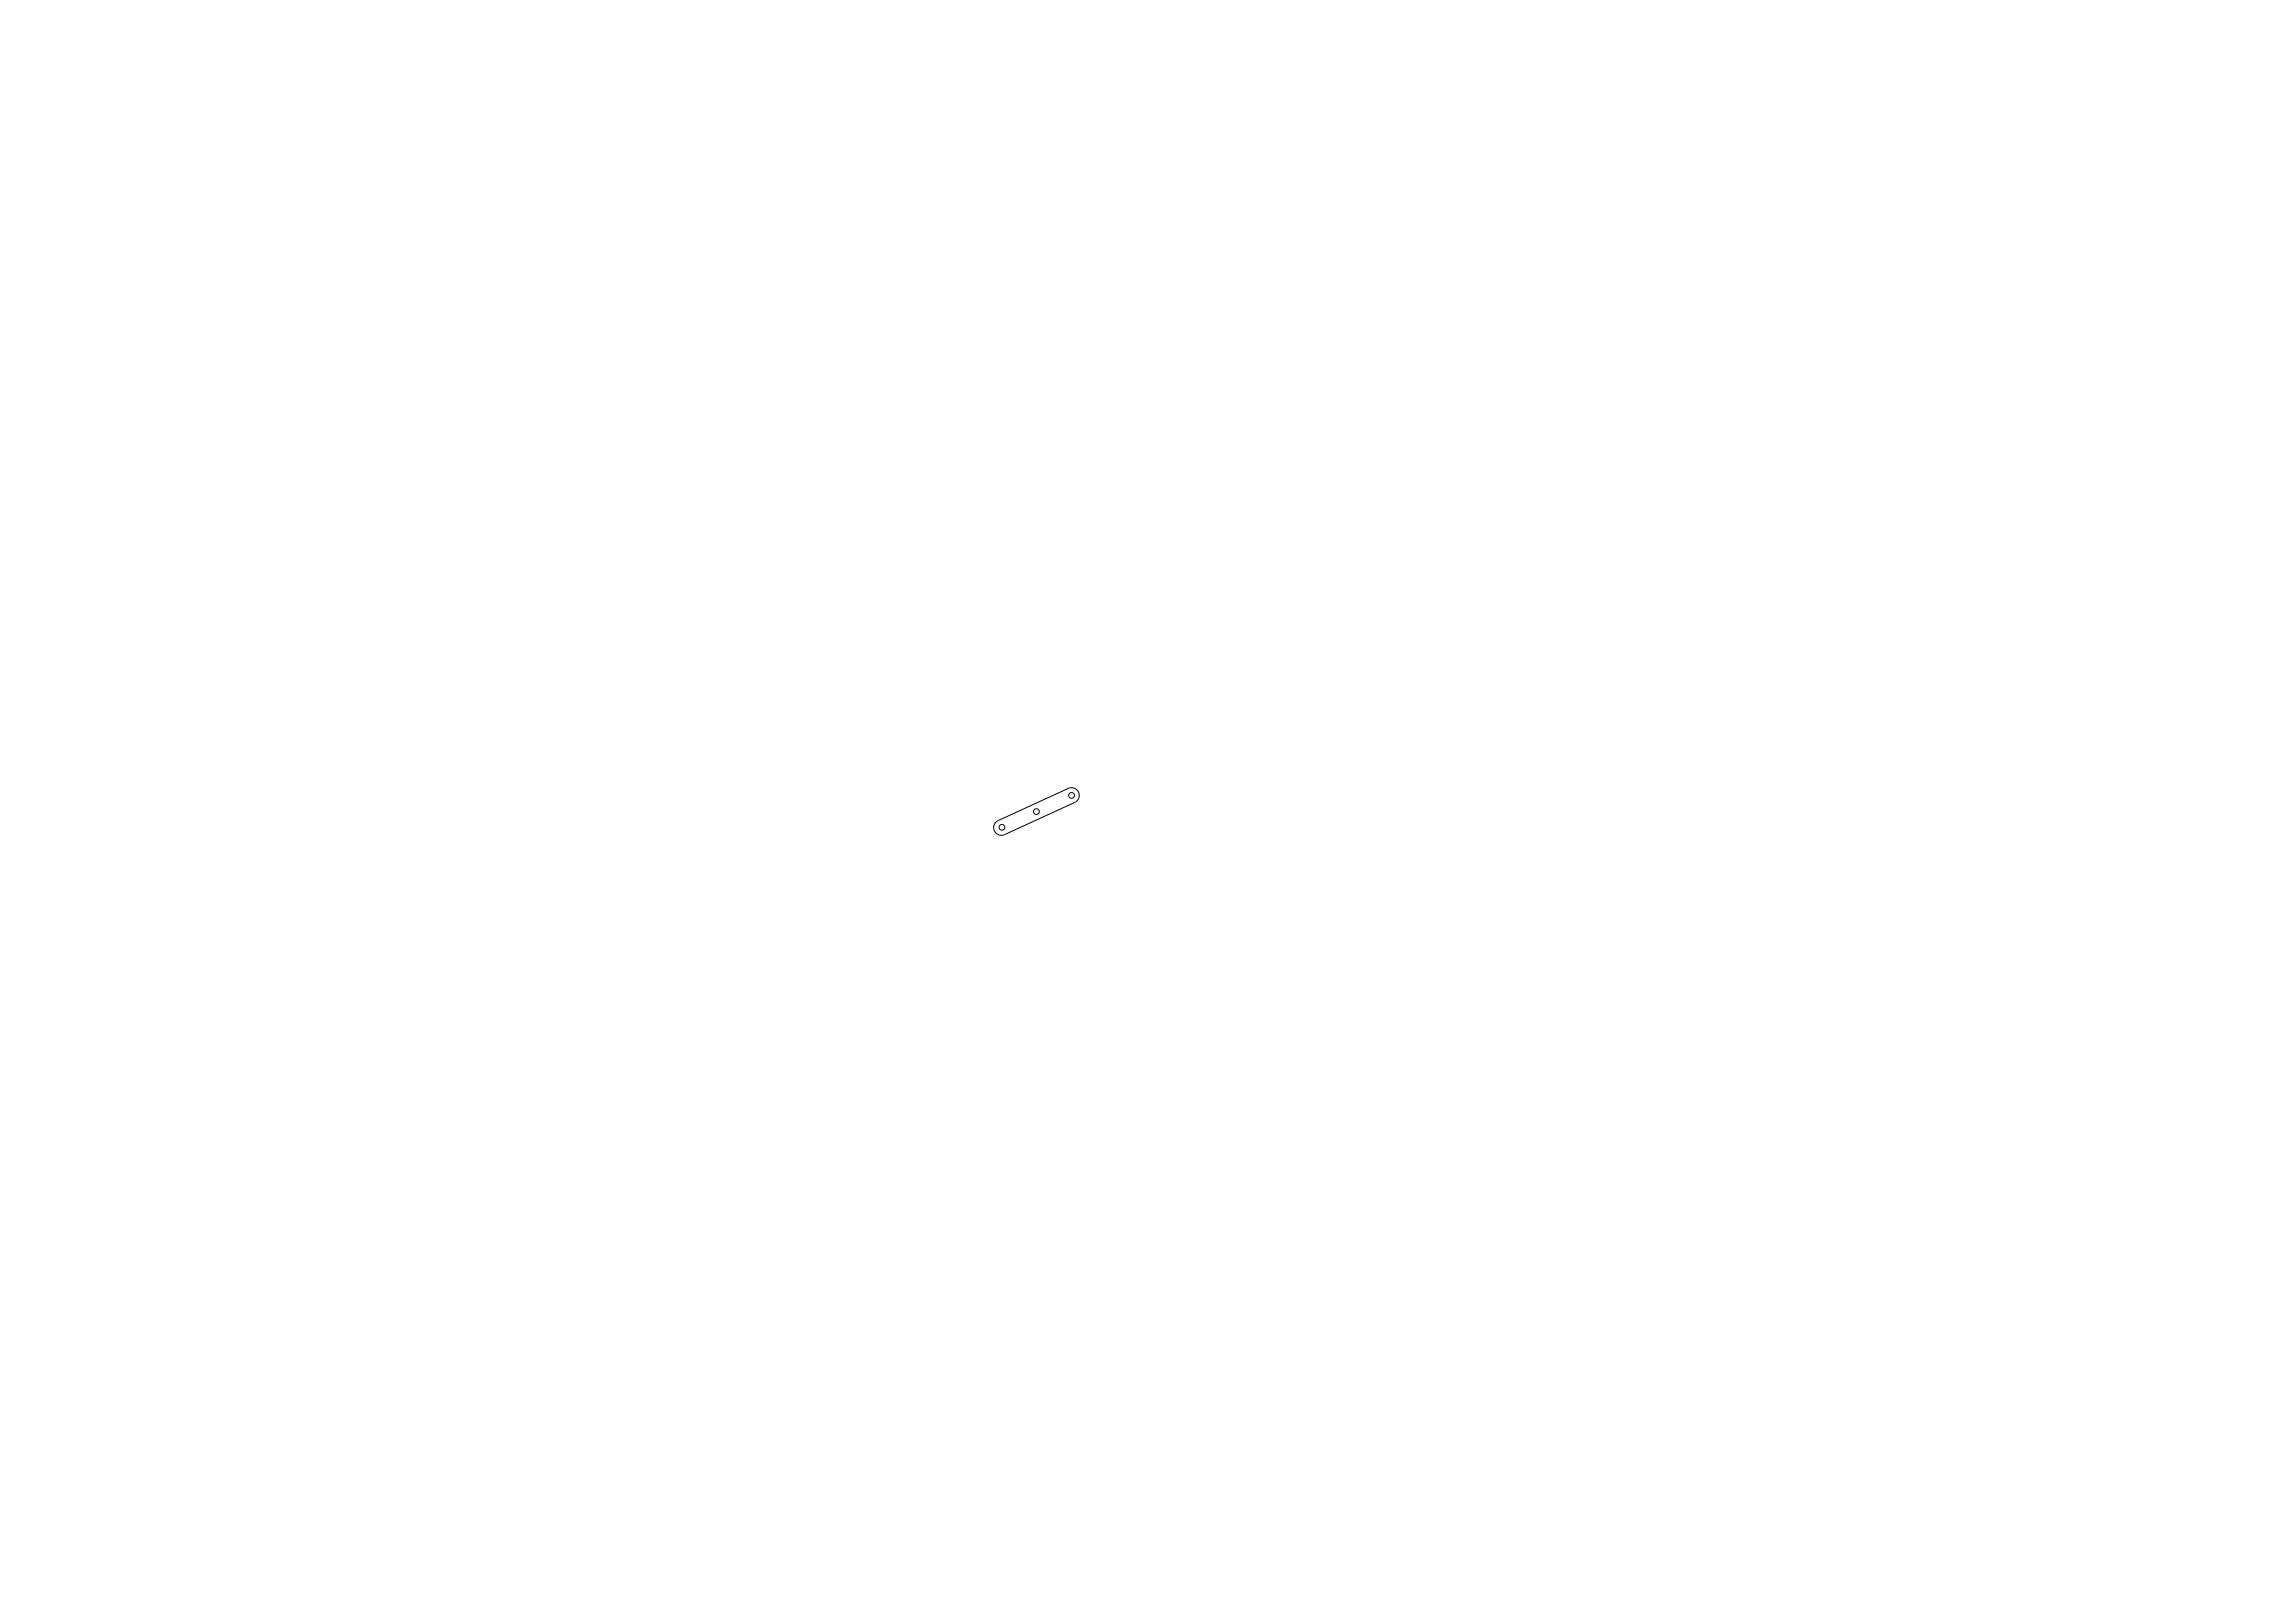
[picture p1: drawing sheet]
<svg xmlns="http://www.w3.org/2000/svg" width="1189mm" height="841mm" viewBox="0 0 1189 841" stroke-linecap="round" stroke-linejoin="round" font-family="sans-serif">
<g fill="none" stroke="#000" stroke-width=".52">
<path d="M516 426l38-18h3l2 3v2l-2 3-37 17h-2l-2-2-1-2z"/>
<circle cx="555" cy="412" r="1.5"/>
<circle cx="519" cy="429" r="1.5"/>
<circle cx="537" cy="421" r="1.5"/>
</g>
</svg>
